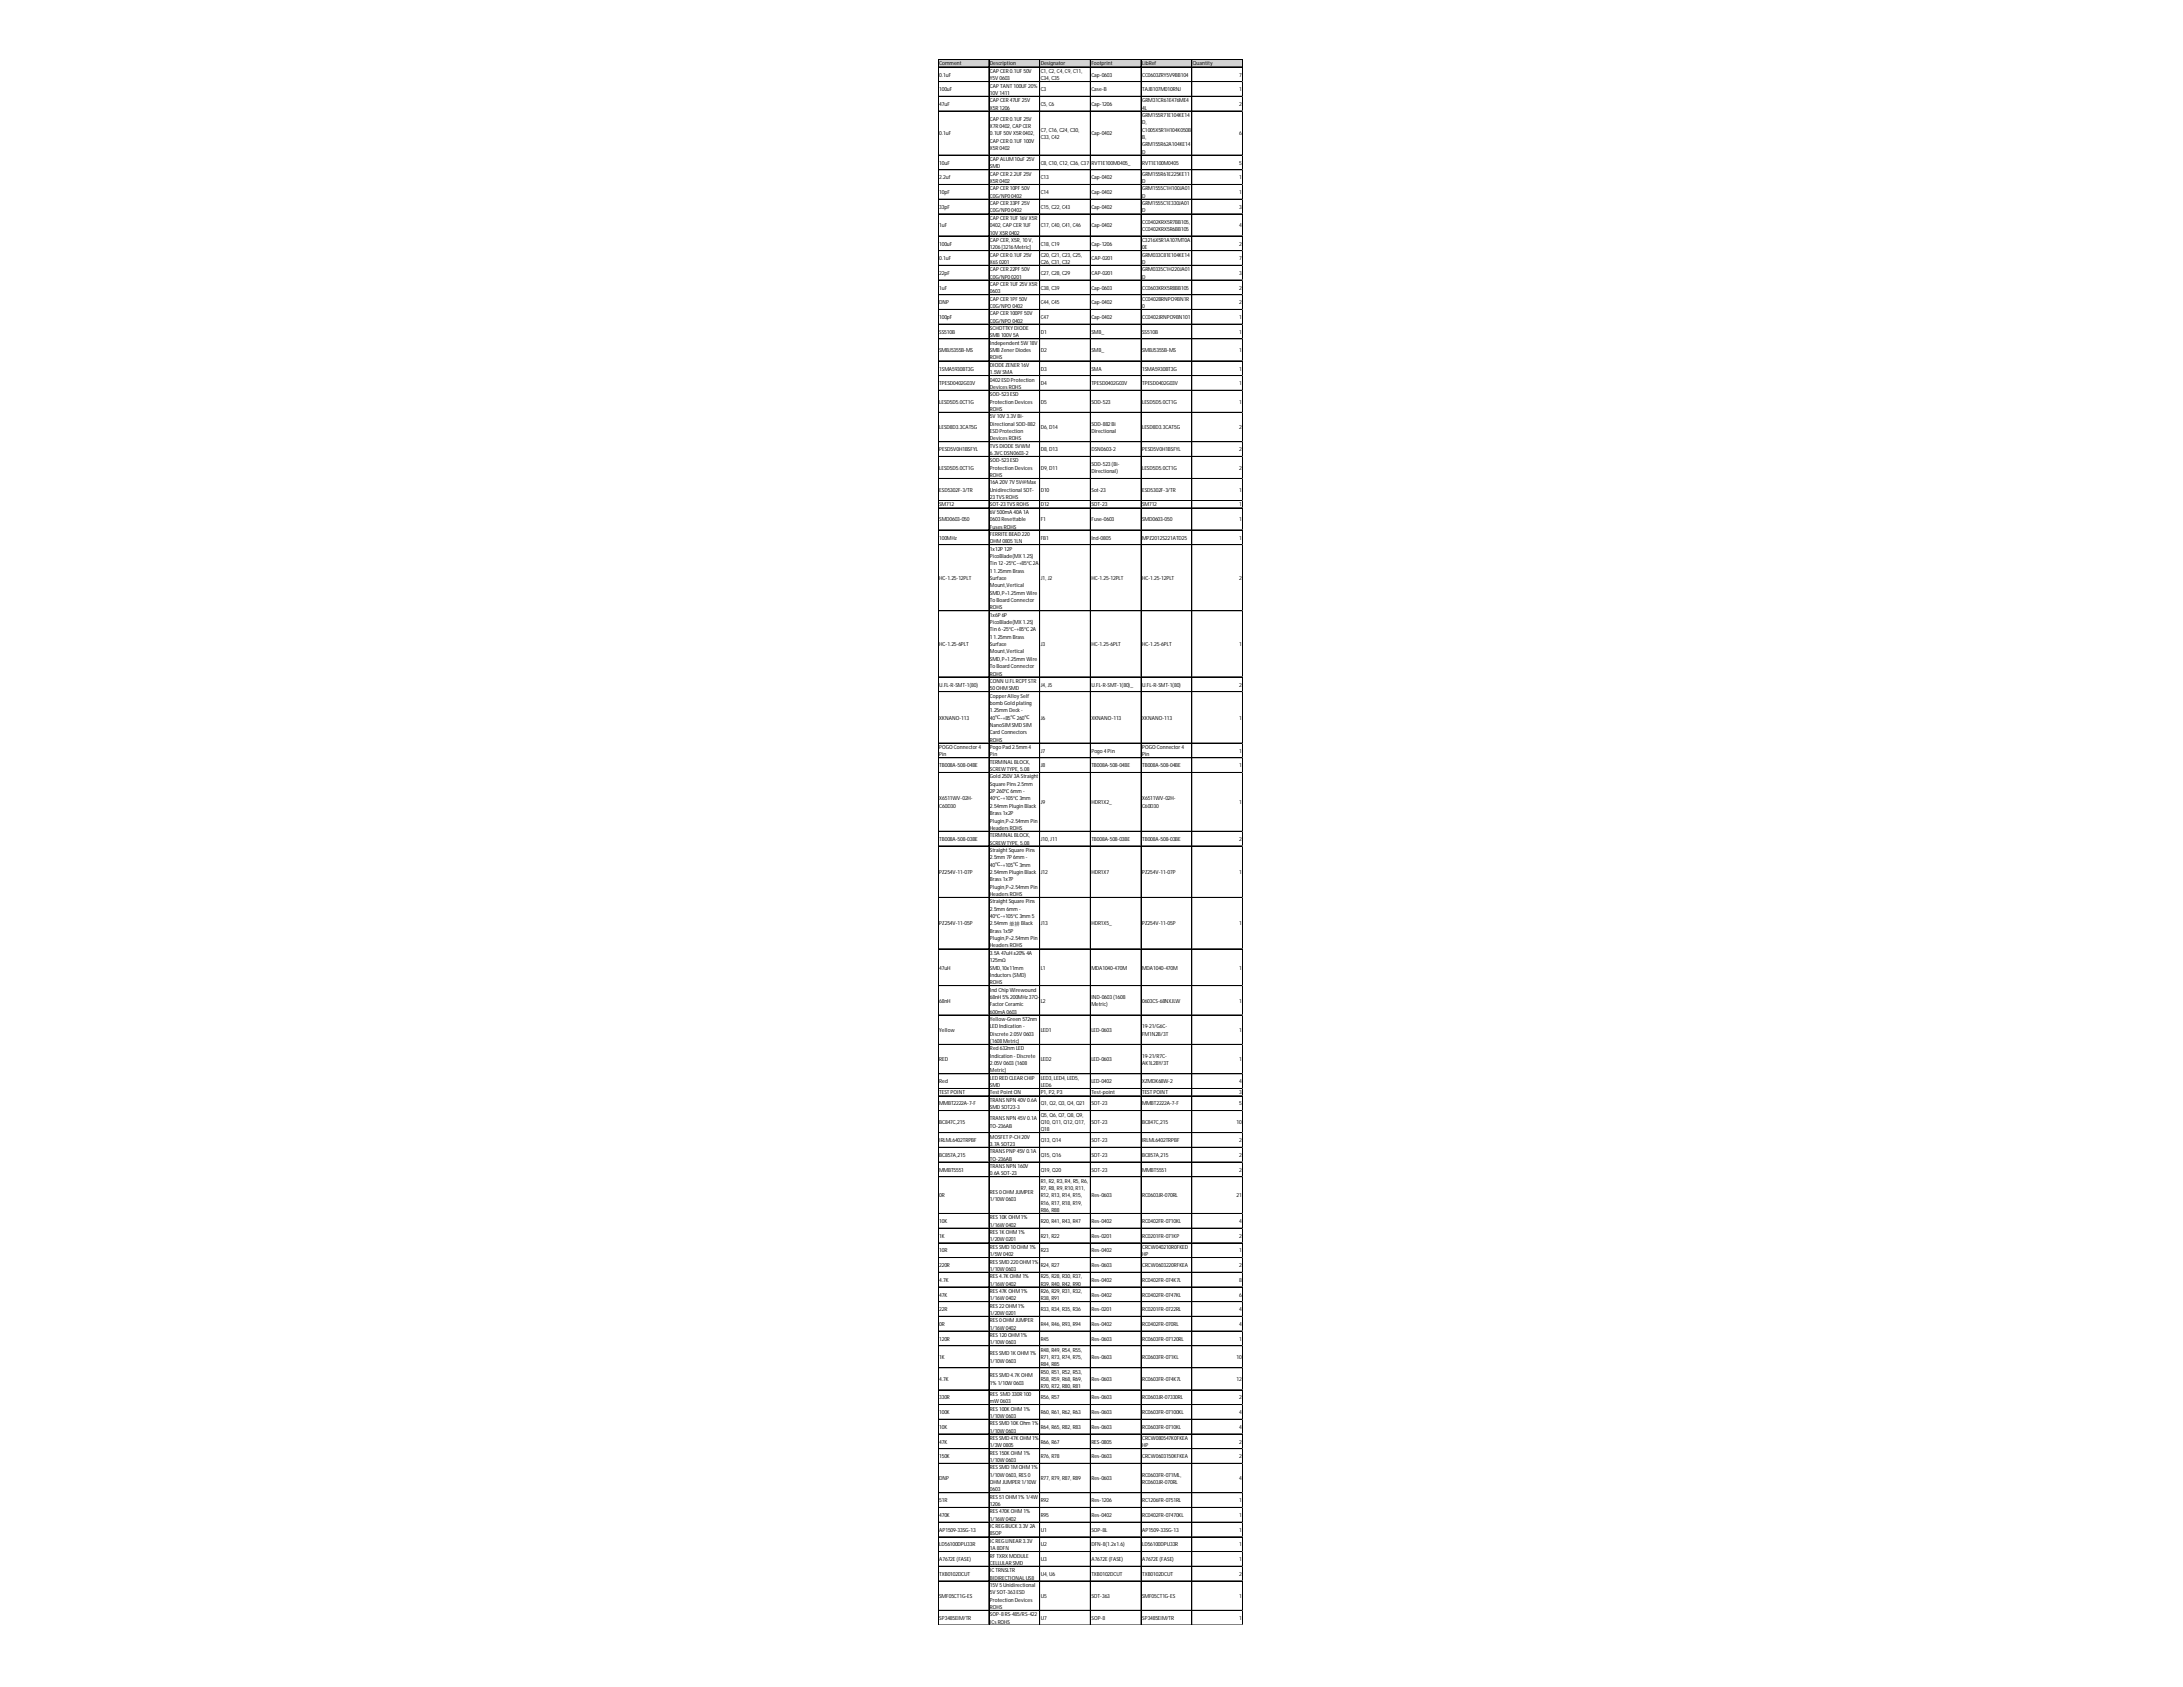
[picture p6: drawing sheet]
<svg xmlns="http://www.w3.org/2000/svg" width="279mm" height="216mm" viewBox="0 0 279 216" stroke-linecap="round" stroke-linejoin="round" font-family="sans-serif">
<defs><g id="words">
<g font-size=".7">
<text x="120.2" y="8.4">Comment</text>
<text x="120.2" y="9.8">0.1uF</text>
<text x="120.2" y="11.7">100uF</text>
<text x="126.7" y="8.4">Description</text>
<text x="126.7" y="9.3">CAP CER0.1UF 50V</text>
<text x="126.7" y="10.3">Y5V 0603</text>
<text x="126.7" y="11.2">CAP TANT100UF 20%</text>
<text x="133.2" y="8.4">Designator</text>
<text x="133.2" y="9.3">C1, C2, C4, C9, C11,</text>
<text x="133.2" y="10.3">C34, C35</text>
<text x="133.2" y="11.7">C3</text>
<text x="139.7" y="8.4">Footprint</text>
<text x="139.7" y="9.8">Cap-0603</text>
<text x="139.7" y="11.7">Case-B</text>
<text x="146.2" y="8.4">LibRef</text>
<text x="146.2" y="9.8">CC0603ZRY5V9BB104</text>
<text x="146.2" y="11.7">TAJB107M010RNJ</text>
<text x="152.7" y="8.4">Quantity</text>
<text x="158.6" y="9.8">7</text>
<text x="158.6" y="11.7">1</text>
<text x="120.2" y="13.6">47uF</text>
<text x="120.2" y="17.3">0.1uF</text>
<text x="126.7" y="12.1">10V 1411</text>
<text x="126.7" y="13.1">CAP CER47UF 25V</text>
<text x="126.7" y="14">X5R1206</text>
<text x="126.7" y="15.4">CAP CER0.1UF 25V</text>
<text x="126.7" y="16.4">X7R0402, CAP CER</text>
<text x="126.7" y="17.3">0.1UF 50V X5R0402,</text>
<text x="133.2" y="13.6">C5, C6</text>
<text x="133.2" y="16.8">C7, C16, C24, C30,</text>
<text x="133.2" y="17.8">C33, C42</text>
<text x="139.7" y="13.6">Cap-1206</text>
<text x="139.7" y="17.3">Cap-0402</text>
<text x="146.2" y="13.1">GRM31CR61E476ME4</text>
<text x="146.2" y="14">4L</text>
<text x="146.2" y="15">GRM155R71E104KE14</text>
<text x="146.2" y="15.9">D,</text>
<text x="146.2" y="16.8">C1005X5R1H104K050B</text>
<text x="146.2" y="17.8">B,</text>
<text x="158.6" y="13.6">2</text>
<text x="158.6" y="17.3">6</text>
<text x="120.2" y="21.1">10uF</text>
<text x="120.2" y="23">2.2uf</text>
<text x="126.7" y="18.3">CAP CER0.1UF 100V</text>
<text x="126.7" y="19.2">X5R0402</text>
<text x="126.7" y="20.6">CAP ALUM10uF 25V</text>
<text x="126.7" y="21.6">SMD</text>
<text x="126.7" y="22.5">CAP CER2.2UF 25V</text>
<text x="126.7" y="23.4">X5R0402</text>
<text x="133.2" y="21.1">C8, C10, C12, C36, C37</text>
<text x="133.2" y="23">C13</text>
<text x="139.7" y="21.1">RVT1E100M0405_</text>
<text x="139.7" y="23">Cap-0402</text>
<text x="146.2" y="18.7">GRM155R62A104KE14</text>
<text x="146.2" y="19.7">D</text>
<text x="146.2" y="21.1">RVT1E100M0405</text>
<text x="146.2" y="22.5">GRM155R61E225KE11</text>
<text x="146.2" y="23.4">D</text>
<text x="158.6" y="21.1">5</text>
<text x="158.6" y="23">1</text>
<text x="120.2" y="24.8">10pF</text>
<text x="120.2" y="26.7">33pF</text>
<text x="120.2" y="29.1">1uF</text>
<text x="126.7" y="24.4">CAP CER10PF 50V</text>
<text x="126.7" y="25.3">C0G/NP00402</text>
<text x="126.7" y="26.3">CAP CER33PF 25V</text>
<text x="126.7" y="27.2">C0G/NP00402</text>
<text x="126.7" y="28.1">CAP CER1UF 16V X5R</text>
<text x="126.7" y="29.1">0402, CAP CER1UF</text>
<text x="133.2" y="24.8">C14</text>
<text x="133.2" y="26.7">C15, C22, C43</text>
<text x="133.2" y="29.1">C17, C40, C41, C46</text>
<text x="139.7" y="24.8">Cap-0402</text>
<text x="139.7" y="26.7">Cap-0402</text>
<text x="139.7" y="29.1">Cap-0402</text>
<text x="146.2" y="24.4">GRM1555C1H100JA01</text>
<text x="146.2" y="25.3">D</text>
<text x="146.2" y="26.3">GRM1555C1E330JA01</text>
<text x="146.2" y="27.2">D</text>
<text x="146.2" y="28.6">CC0402KRX5R7BB105,</text>
<text x="146.2" y="29.5">CC0402KRX5R6BB105</text>
<text x="158.6" y="24.8">1</text>
<text x="158.6" y="26.7">3</text>
<text x="158.6" y="29.1">4</text>
<text x="120.2" y="31.4">100uF</text>
<text x="120.2" y="33.3">0.1uF</text>
<text x="120.2" y="35.2">22pF</text>
<text x="126.7" y="30">10V X5R0402</text>
<text x="126.7" y="31">CAP CER, X5R, 10V,</text>
<text x="126.7" y="31.9">1206[3216Metric]</text>
<text x="126.7" y="32.8">CAP CER0.1UF 25V</text>
<text x="126.7" y="33.8">X6S0201</text>
<text x="126.7" y="34.7">CAP CER22PF 50V</text>
<text x="126.7" y="35.7">C0G/NP00201</text>
<text x="133.2" y="31.4">C18, C19</text>
<text x="133.2" y="32.8">C20, C21, C23, C25,</text>
<text x="133.2" y="33.8">C26, C31, C32</text>
<text x="133.2" y="35.2">C27, C28, C29</text>
<text x="139.7" y="31.4">Cap-1206</text>
<text x="139.7" y="33.3">CAP-0201</text>
<text x="139.7" y="35.2">CAP-0201</text>
<text x="146.2" y="31">C3216X5R1A107MT0A</text>
<text x="146.2" y="31.9">0E</text>
<text x="146.2" y="32.8">GRM033C81E104KE14</text>
<text x="146.2" y="33.8">D</text>
<text x="146.2" y="34.7">GRM0335C1H220JA01</text>
<text x="146.2" y="35.7">D</text>
<text x="158.6" y="31.4">2</text>
<text x="158.6" y="33.3">7</text>
<text x="158.6" y="35.2">3</text>
<text x="120.2" y="37.1">1uF</text>
<text x="120.2" y="39">DNP</text>
<text x="120.2" y="40.8">100pF</text>
<text x="126.7" y="36.6">CAP CER1UF 25V X5R</text>
<text x="126.7" y="37.5">0603</text>
<text x="126.7" y="38.5">CAP CER1PF 50V</text>
<text x="126.7" y="39.4">C0G/NPO 0402</text>
<text x="126.7" y="40.4">CAP CER100PF 50V</text>
<text x="126.7" y="41.3">C0G/NPO 0402</text>
<text x="133.2" y="37.1">C38, C39</text>
<text x="133.2" y="39">C44, C45</text>
<text x="133.2" y="40.8">C47</text>
<text x="139.7" y="37.1">Cap-0603</text>
<text x="139.7" y="39">Cap-0402</text>
<text x="139.7" y="40.8">Cap-0402</text>
<text x="146.2" y="37.1">CC0603KRX5R8BB105</text>
<text x="146.2" y="38.5">CC0402BRNPO9BN1R</text>
<text x="146.2" y="39.4">0</text>
<text x="146.2" y="40.8">CC0402JRNPO9BN101</text>
<text x="158.6" y="37.1">2</text>
<text x="158.6" y="39">2</text>
<text x="158.6" y="40.8">1</text>
<text x="120.2" y="42.7">SS510B</text>
<text x="120.2" y="45.1">SMBJ5355B-MS</text>
<text x="120.2" y="47.4">1SMA5930BT3G</text>
<text x="126.7" y="42.2">SCHOTTKYDIODE</text>
<text x="126.7" y="43.2">SMB100V 5A</text>
<text x="126.7" y="44.1">Independent 5W18V</text>
<text x="126.7" y="45.1">SMBZenerDiodes</text>
<text x="126.7" y="46">ROHS</text>
<text x="126.7" y="46.9">DIODE ZENER16V</text>
<text x="126.7" y="47.9">1.5WSMA</text>
<text x="133.2" y="42.7">D1</text>
<text x="133.2" y="45.1">D2</text>
<text x="133.2" y="47.4">D3</text>
<text x="139.7" y="42.7">SMB_</text>
<text x="139.7" y="45.1">SMB_</text>
<text x="139.7" y="47.4">SMA</text>
<text x="146.2" y="42.7">SS510B</text>
<text x="146.2" y="45.1">SMBJ5355B-MS</text>
<text x="146.2" y="47.4">1SMA5930BT3G</text>
<text x="158.6" y="42.7">1</text>
<text x="158.6" y="45.1">1</text>
<text x="158.6" y="47.4">1</text>
<text x="120.2" y="49.3">TPESD0402G03V</text>
<text x="120.2" y="51.7">LESD5D5.0CT1G</text>
<text x="126.7" y="48.8">0402ESD Protection</text>
<text x="126.7" y="49.8">DevicesROHS</text>
<text x="126.7" y="50.7">SOD-523ESD</text>
<text x="126.7" y="51.7">Protection Devices</text>
<text x="126.7" y="52.6">ROHS</text>
<text x="126.7" y="53.5">5V 10V 3.3V Bi-</text>
<text x="133.2" y="49.3">D4</text>
<text x="133.2" y="51.7">D5</text>
<text x="139.7" y="49.3">TPESD0402G03V</text>
<text x="139.7" y="51.7">SOD-523</text>
<text x="146.2" y="49.3">TPESD0402G03V</text>
<text x="146.2" y="51.7">LESD5D5.0CT1G</text>
<text x="158.6" y="49.3">1</text>
<text x="158.6" y="51.7">1</text>
<text x="120.2" y="54.9">LESD8D3.3CAT5G</text>
<text x="120.2" y="57.8">PESD5V0H1BSFYL</text>
<text x="126.7" y="54.5">Directional SOD-882</text>
<text x="126.7" y="55.4">ESD Protection</text>
<text x="126.7" y="56.4">DevicesROHS</text>
<text x="126.7" y="57.3">TVSDIODE 5VWM</text>
<text x="126.7" y="58.2">6.3VCDSN0603-2</text>
<text x="126.7" y="59.2">SOD-523ESD</text>
<text x="133.2" y="54.9">D6, D14</text>
<text x="133.2" y="57.8">D8, D13</text>
<text x="139.7" y="54.5">SOD-882Bi</text>
<text x="139.7" y="55.4">Directional</text>
<text x="139.7" y="57.8">DSN0603-2</text>
<text x="139.7" y="59.6">SOD-523(Bi-</text>
<text x="146.2" y="54.9">LESD8D3.3CAT5G</text>
<text x="146.2" y="57.8">PESD5V0H1BSFYL</text>
<text x="158.6" y="54.9">2</text>
<text x="158.6" y="57.8">2</text>
<text x="120.2" y="60.1">LESD5D5.0CT1G</text>
<text x="120.2" y="62.9">ESD5302F-3/TR</text>
<text x="120.2" y="64.8">SM712</text>
<text x="126.7" y="60.1">Protection Devices</text>
<text x="126.7" y="61.1">ROHS</text>
<text x="126.7" y="62">16A 20V 7V 5V@Max</text>
<text x="126.7" y="62.9">Unidirectional SOT-</text>
<text x="126.7" y="63.9">23TVSROHS</text>
<text x="126.7" y="64.8">SOT-23TVSROHS</text>
<text x="126.7" y="65.8">6V 500mA 40A 1A</text>
<text x="133.2" y="60.1">D9, D11</text>
<text x="133.2" y="62.9">D10</text>
<text x="133.2" y="64.8">D12</text>
<text x="139.7" y="60.6">Directional)</text>
<text x="139.7" y="62.9">Sot-23</text>
<text x="139.7" y="64.8">SOT-23</text>
<text x="146.2" y="60.1">LESD5D5.0CT1G</text>
<text x="146.2" y="62.9">ESD5302F-3/TR</text>
<text x="146.2" y="64.8">SM712</text>
<text x="158.6" y="60.1">2</text>
<text x="158.6" y="62.9">1</text>
<text x="158.6" y="64.8">1</text>
<text x="120.2" y="66.7">SMD0603-050</text>
<text x="120.2" y="69.1">100MHz</text>
<text x="126.7" y="66.7">0603Resettable</text>
<text x="126.7" y="67.6">FusesROHS</text>
<text x="126.7" y="68.6">FERRITE BEAD 220</text>
<text x="126.7" y="69.5">OHM08051LN</text>
<text x="126.7" y="70.5">1x12P 12P</text>
<text x="126.7" y="71.4">PicoBlade(MX 1.25)</text>
<text x="133.2" y="66.7">F1</text>
<text x="133.2" y="69.1">FB1</text>
<text x="139.7" y="66.7">Fuse-0603</text>
<text x="139.7" y="69.1">Ind-0805</text>
<text x="146.2" y="66.7">SMD0603-050</text>
<text x="146.2" y="69.1">MPZ2012S221ATD25</text>
<text x="158.6" y="66.7">1</text>
<text x="158.6" y="69.1">1</text>
<text x="120.2" y="74.2">HC-1.25-12PLT</text>
<text x="126.7" y="72.3">Tin 12-25℃~+85℃ 2A</text>
<text x="126.7" y="73.3">11.25mm Brass</text>
<text x="126.7" y="74.2">Surface</text>
<text x="126.7" y="75.2">Mount,Vertical</text>
<text x="126.7" y="76.1">SMD,P=1.25mm Wire</text>
<text x="126.7" y="77">To Board Connector</text>
<text x="126.7" y="78">ROHS</text>
<text x="133.2" y="74.2">J1, J2</text>
<text x="139.7" y="74.2">HC-1.25-12PLT</text>
<text x="146.2" y="74.2">HC-1.25-12PLT</text>
<text x="158.6" y="74.2">2</text>
<text x="120.2" y="82.7">HC-1.25-6PLT</text>
<text x="126.7" y="78.9">1x6P 6P</text>
<text x="126.7" y="79.9">PicoBlade(MX 1.25)</text>
<text x="126.7" y="80.8">Tin 6-25℃~+85℃ 2A</text>
<text x="126.7" y="81.8">11.25mm Brass</text>
<text x="126.7" y="82.7">Surface</text>
<text x="126.7" y="83.6">Mount,Vertical</text>
<text x="133.2" y="82.7">J3</text>
<text x="139.7" y="82.7">HC-1.25-6PLT</text>
<text x="146.2" y="82.7">HC-1.25-6PLT</text>
<text x="158.6" y="82.7">1</text>
<text x="120.2" y="87.9">U.FL-R-SMT-1(80)</text>
<text x="126.7" y="84.6">SMD,P=1.25mm Wire</text>
<text x="126.7" y="85.5">To Board Connector</text>
<text x="126.7" y="86.5">ROHS</text>
<text x="126.7" y="87.4">CONN U.FLRCPTSTR</text>
<text x="126.7" y="88.3">50OHMSMD</text>
<text x="126.7" y="89.3">CopperAlloy Self</text>
<text x="133.2" y="87.9">J4, J5</text>
<text x="139.7" y="87.9">U.FL-R-SMT-1(80)_</text>
<text x="146.2" y="87.9">U.FL-R-SMT-1(80)</text>
<text x="158.6" y="87.9">2</text>
<text x="120.2" y="92.1">XKNANO-113</text>
<text x="120.2" y="95.9">POGO Connector4</text>
<text x="126.7" y="90.2">bomb Gold plating</text>
<text x="126.7" y="91.2">1.25mm Deck -</text>
<text x="126.7" y="92.1">40℃~+85℃ 260℃</text>
<text x="126.7" y="93">NanoSIMSMD SIM</text>
<text x="126.7" y="94">Card Connectors</text>
<text x="126.7" y="94.9">ROHS</text>
<text x="126.7" y="95.9">Pogo Pad 2.5mm 4</text>
<text x="133.2" y="92.1">J6</text>
<text x="139.7" y="92.1">XKNANO-113</text>
<text x="146.2" y="92.1">XKNANO-113</text>
<text x="146.2" y="95.9">POGO Connector4</text>
<text x="158.6" y="92.1">1</text>
<text x="120.2" y="96.8">Pin</text>
<text x="120.2" y="98.2">TB008A-508-04BE</text>
<text x="126.7" y="96.8">Pin</text>
<text x="126.7" y="97.7">TERMINALBLOCK,</text>
<text x="126.7" y="98.7">SCREWTYPE, 5.08</text>
<text x="126.7" y="99.6">Gold 250V 3A Straight</text>
<text x="126.7" y="100.6">Square Pins2.5mm</text>
<text x="126.7" y="101.5">2P 260℃ 6mm -</text>
<text x="133.2" y="96.3">J7</text>
<text x="133.2" y="98.2">J8</text>
<text x="139.7" y="96.3">Pogo 4Pin</text>
<text x="139.7" y="98.2">TB008A-508-04BE</text>
<text x="146.2" y="96.8">Pin</text>
<text x="146.2" y="98.2">TB008A-508-04BE</text>
<text x="158.6" y="96.3">1</text>
<text x="158.6" y="98.2">1</text>
<text x="120.2" y="102.4">X6511WV-02H-</text>
<text x="120.2" y="103.4">C60D30</text>
<text x="120.2" y="107.6">TB008A-508-03BE</text>
<text x="126.7" y="102.4">40℃~+105℃ 3mm</text>
<text x="126.7" y="103.4">2.54mm Plugin Black</text>
<text x="126.7" y="104.3">Brass1x2P</text>
<text x="126.7" y="105.3">Plugin,P=2.54mm Pin</text>
<text x="126.7" y="106.2">HeadersROHS</text>
<text x="126.7" y="107.1">TERMINALBLOCK,</text>
<text x="133.2" y="102.9">J9</text>
<text x="133.2" y="107.6">J10, J11</text>
<text x="139.7" y="102.9">HDR1X2_</text>
<text x="139.7" y="107.6">TB008A-508-03BE</text>
<text x="146.2" y="102.4">X6511WV-02H-</text>
<text x="146.2" y="103.4">C60D30</text>
<text x="146.2" y="107.6">TB008A-508-03BE</text>
<text x="158.6" y="102.9">1</text>
<text x="158.6" y="107.6">2</text>
<text x="120.2" y="111.9">PZ254V-11-07P</text>
<text x="126.7" y="108.1">SCREWTYPE, 5.08</text>
<text x="126.7" y="109">Straight Square Pins</text>
<text x="126.7" y="110">2.5mm 7P 6mm -</text>
<text x="126.7" y="110.9">40℃~+105℃ 3mm</text>
<text x="126.7" y="111.9">2.54mm Plugin Black</text>
<text x="126.7" y="112.8">Brass1x7P</text>
<text x="126.7" y="113.7">Plugin,P=2.54mm Pin</text>
<text x="133.2" y="111.9">J12</text>
<text x="139.7" y="111.9">HDR1X7</text>
<text x="146.2" y="111.9">PZ254V-11-07P</text>
<text x="158.6" y="111.9">1</text>
<text x="120.2" y="118.4">PZ254V-11-05P</text>
<text x="126.7" y="114.7">HeadersROHS</text>
<text x="126.7" y="115.6">Straight Square Pins</text>
<text x="126.7" y="116.6">2.5mm 6mm -</text>
<text x="126.7" y="117.5">40℃~+105℃ 3mm 5</text>
<text x="126.7" y="118.4">2.54mm 单排 Black</text>
<text x="126.7" y="119.4">Brass1x5P</text>
<text x="133.2" y="118.4">J13</text>
<text x="139.7" y="118.4">HDR1X5_</text>
<text x="146.2" y="118.4">PZ254V-11-05P</text>
<text x="158.6" y="118.4">1</text>
<text x="120.2" y="124.1">47uH</text>
<text x="126.7" y="120.3">Plugin,P=2.54mm Pin</text>
<text x="126.7" y="121.3">HeadersROHS</text>
<text x="126.7" y="122.2">3.5A 47uH ±20% 4A</text>
<text x="126.7" y="123.1">125mΩ</text>
<text x="126.7" y="124.1">SMD,10x11mm</text>
<text x="126.7" y="125">Inductors(SMD)</text>
<text x="126.7" y="126">ROHS</text>
<text x="133.2" y="124.1">L1</text>
<text x="139.7" y="124.1">MDA1040-470M</text>
<text x="146.2" y="124.1">MDA1040-470M</text>
<text x="158.6" y="124.1">1</text>
<text x="120.2" y="128.3">68nH</text>
<text x="126.7" y="126.9">Ind Chip Wirewound</text>
<text x="126.7" y="127.8">68nH 5% 200MHz 37Q-</text>
<text x="126.7" y="128.8">FactorCeramic</text>
<text x="126.7" y="129.7">600mA 0603</text>
<text x="126.7" y="130.7">Yellow-Green 572nm</text>
<text x="126.7" y="131.6">LED Indication -</text>
<text x="133.2" y="128.3">L2</text>
<text x="139.7" y="127.8">IND-0603(1608</text>
<text x="139.7" y="128.8">Metric)</text>
<text x="146.2" y="128.3">0603CS-68NXJLW</text>
<text x="146.2" y="131.6">19-21/G6C-</text>
<text x="158.6" y="128.3">1</text>
<text x="120.2" y="132.1">Yellow</text>
<text x="120.2" y="135.8">RED</text>
<text x="126.7" y="132.5">Discrete 2.05V 0603</text>
<text x="126.7" y="133.5">(1608Metric)</text>
<text x="126.7" y="134.4">Red 632nm LED</text>
<text x="126.7" y="135.4">Indication - Discrete</text>
<text x="126.7" y="136.3">2.05V 0603(1608</text>
<text x="126.7" y="137.2">Metric)</text>
<text x="133.2" y="132.1">LED1</text>
<text x="133.2" y="135.8">LED2</text>
<text x="139.7" y="132.1">LED-0603</text>
<text x="139.7" y="135.8">LED-0603</text>
<text x="146.2" y="132.5">FM1N2B/3T</text>
<text x="146.2" y="135.4">19-21/R7C-</text>
<text x="146.2" y="136.3">AK1L2BY/3T</text>
<text x="158.6" y="132.1">1</text>
<text x="158.6" y="135.8">1</text>
<text x="120.2" y="138.7">Red</text>
<text x="120.2" y="140.1">TEST POINT</text>
<text x="120.2" y="141.5">MMBT2222A-7-F</text>
<text x="120.2" y="143.8">BC847C,215</text>
<text x="126.7" y="138.2">LED RED CLEARCHIP</text>
<text x="126.7" y="139.1">SMD</text>
<text x="126.7" y="140.1">Test Point ON</text>
<text x="126.7" y="141">TRANSNPN 40V 0.6A</text>
<text x="126.7" y="142">SMD SOT23-3</text>
<text x="126.7" y="143.4">TRANSNPN 45V 0.1A</text>
<text x="133.2" y="138.2">LED3, LED4, LED5,</text>
<text x="133.2" y="139.1">LED6</text>
<text x="133.2" y="140.1">P1, P2, P3</text>
<text x="133.2" y="141.5">Q1, Q2, Q3, Q4, Q21</text>
<text x="133.2" y="142.9">Q5, Q6, Q7, Q8, Q9,</text>
<text x="133.2" y="143.8">Q10, Q11, Q12, Q17,</text>
<text x="139.7" y="138.7">LED-0402</text>
<text x="139.7" y="140.1">Test-point</text>
<text x="139.7" y="141.5">SOT-23</text>
<text x="139.7" y="143.8">SOT-23</text>
<text x="146.2" y="138.7">XZMDK68W-2</text>
<text x="146.2" y="140.1">TEST POINT</text>
<text x="146.2" y="141.5">MMBT2222A-7-F</text>
<text x="146.2" y="143.8">BC847C,215</text>
<text x="158.3" y="143.8">10</text>
<text x="158.6" y="138.7">4</text>
<text x="158.6" y="140.1">3</text>
<text x="158.6" y="141.5">5</text>
<text x="120.2" y="146.2">IRLML6402TRPBF</text>
<text x="120.2" y="148.1">BC857A,215</text>
<text x="120.2" y="149.9">MMBT5551</text>
<text x="126.7" y="144.3">TO-236AB</text>
<text x="126.7" y="145.7">MOSFETP-CH 20V</text>
<text x="126.7" y="146.7">3.7A SOT23</text>
<text x="126.7" y="147.6">TRANSPNP 45V 0.1A</text>
<text x="126.7" y="148.5">TO-236AB</text>
<text x="126.7" y="149.5">TRANSNPN 160V</text>
<text x="133.2" y="144.8">Q18</text>
<text x="133.2" y="146.2">Q13, Q14</text>
<text x="133.2" y="148.1">Q15, Q16</text>
<text x="133.2" y="149.9">Q19, Q20</text>
<text x="139.7" y="146.2">SOT-23</text>
<text x="139.7" y="148.1">SOT-23</text>
<text x="139.7" y="149.9">SOT-23</text>
<text x="146.2" y="146.2">IRLML6402TRPBF</text>
<text x="146.2" y="148.1">BC857A,215</text>
<text x="146.2" y="149.9">MMBT5551</text>
<text x="158.6" y="146.2">2</text>
<text x="158.6" y="148.1">2</text>
<text x="158.6" y="149.9">2</text>
<text x="120.2" y="153.2">0R</text>
<text x="126.7" y="150.4">0.6A SOT-23</text>
<text x="126.7" y="152.8">RES0OHMJUMPER</text>
<text x="126.7" y="153.7">1/10W0603</text>
<text x="133.2" y="151.4">R1, R2, R3, R4, R5, R6,</text>
<text x="133.2" y="152.3">R7, R8, R9, R10, R11,</text>
<text x="133.2" y="153.2">R12, R13, R14, R15,</text>
<text x="133.2" y="154.2">R16, R17, R18, R19,</text>
<text x="133.2" y="155.1">R86, R88</text>
<text x="139.7" y="153.2">Res-0603</text>
<text x="146.2" y="153.2">RC0603JR-070RL</text>
<text x="158.3" y="153.2">21</text>
<text x="120.2" y="156.5">10K</text>
<text x="120.2" y="158.4">1K</text>
<text x="120.2" y="160.3">10R</text>
<text x="126.7" y="156.1">RES10K OHM1%</text>
<text x="126.7" y="157">1/16W0402</text>
<text x="126.7" y="157.9">RES1K OHM1%</text>
<text x="126.7" y="158.9">1/20W0201</text>
<text x="126.7" y="159.8">RESSMD 10OHM1%</text>
<text x="126.7" y="160.8">1/5W0402</text>
<text x="126.7" y="161.7">RESSMD 220OHM1%</text>
<text x="133.2" y="156.5">R20, R41, R43, R47</text>
<text x="133.2" y="158.4">R21, R22</text>
<text x="133.2" y="160.3">R23</text>
<text x="139.7" y="156.5">Res-0402</text>
<text x="139.7" y="158.4">Res-0201</text>
<text x="139.7" y="160.3">Res-0402</text>
<text x="146.2" y="156.5">RC0402FR-0710KL</text>
<text x="146.2" y="158.4">RC0201FR-071KP</text>
<text x="146.2" y="159.8">CRCW040210R0FKED</text>
<text x="146.2" y="160.8">HP</text>
<text x="158.6" y="156.5">4</text>
<text x="158.6" y="158.4">2</text>
<text x="158.6" y="160.3">1</text>
<text x="120.2" y="162.2">220R</text>
<text x="120.2" y="164.1">4.7K</text>
<text x="120.2" y="165.9">47K</text>
<text x="120.2" y="167.8">22R</text>
<text x="126.7" y="162.6">1/10W0603</text>
<text x="126.7" y="163.6">RES4.7K OHM1%</text>
<text x="126.7" y="164.5">1/16W0402</text>
<text x="126.7" y="165.5">RES47K OHM1%</text>
<text x="126.7" y="166.4">1/16W0402</text>
<text x="126.7" y="167.3">RES22OHM1%</text>
<text x="133.2" y="162.2">R24, R27</text>
<text x="133.2" y="163.6">R25, R28, R30, R37,</text>
<text x="133.2" y="164.5">R39, R40, R42, R90</text>
<text x="133.2" y="165.5">R26, R29, R31, R32,</text>
<text x="133.2" y="166.4">R38, R91</text>
<text x="133.2" y="167.8">R33, R34, R35, R36</text>
<text x="139.7" y="162.2">Res-0603</text>
<text x="139.7" y="164.1">Res-0402</text>
<text x="139.7" y="165.9">Res-0402</text>
<text x="139.7" y="167.8">Res-0201</text>
<text x="146.2" y="162.2">CRCW0603220RFKEA</text>
<text x="146.2" y="164.1">RC0402FR-074K7L</text>
<text x="146.2" y="165.9">RC0402FR-0747KL</text>
<text x="146.2" y="167.8">RC0201FR-0722RL</text>
<text x="158.6" y="162.2">2</text>
<text x="158.6" y="164.1">8</text>
<text x="158.6" y="165.9">6</text>
<text x="158.6" y="167.8">4</text>
<text x="120.2" y="169.7">0R</text>
<text x="120.2" y="171.6">120R</text>
<text x="120.2" y="173.9">1K</text>
<text x="126.7" y="168.3">1/20W0201</text>
<text x="126.7" y="169.2">RES0OHMJUMPER</text>
<text x="126.7" y="170.2">1/16W0402</text>
<text x="126.7" y="171.1">RES120OHM1%</text>
<text x="126.7" y="172">1/10W0603</text>
<text x="126.7" y="173.5">RESSMD 1K OHM1%</text>
<text x="133.2" y="169.7">R44, R46, R93, R94</text>
<text x="133.2" y="171.6">R45</text>
<text x="133.2" y="173">R48, R49, R54, R55,</text>
<text x="133.2" y="173.9">R71, R73, R74, R75,</text>
<text x="139.7" y="169.7">Res-0402</text>
<text x="139.7" y="171.6">Res-0603</text>
<text x="139.7" y="173.9">Res-0603</text>
<text x="146.2" y="169.7">RC0402FR-070RL</text>
<text x="146.2" y="171.6">RC0603FR-07120RL</text>
<text x="146.2" y="173.9">RC0603FR-071KL</text>
<text x="158.3" y="173.9">10</text>
<text x="158.6" y="169.7">4</text>
<text x="158.6" y="171.6">1</text>
<text x="120.2" y="176.8">4.7K</text>
<text x="120.2" y="179.1">330R</text>
<text x="126.7" y="174.4">1/10W0603</text>
<text x="126.7" y="176.3">RESSMD 4.7K OHM</text>
<text x="126.7" y="177.2">1% 1/10W0603</text>
<text x="126.7" y="178.6">RES SMD 330R100</text>
<text x="126.7" y="179.6">mW 0603</text>
<text x="133.2" y="174.9">R84, R85</text>
<text x="133.2" y="175.8">R50, R51, R52, R53,</text>
<text x="133.2" y="176.8">R58, R59, R68, R69,</text>
<text x="133.2" y="177.7">R70, R72, R80, R81</text>
<text x="133.2" y="179.1">R56, R57</text>
<text x="139.7" y="176.8">Res-0603</text>
<text x="139.7" y="179.1">Res-0603</text>
<text x="146.2" y="176.8">RC0603FR-074K7L</text>
<text x="146.2" y="179.1">RC0603JR-07330RL</text>
<text x="158.3" y="176.8">12</text>
<text x="158.6" y="179.1">2</text>
<text x="120.2" y="181">100K</text>
<text x="120.2" y="182.9">10K</text>
<text x="120.2" y="184.7">47K</text>
<text x="126.7" y="180.5">RES100K OHM1%</text>
<text x="126.7" y="181.5">1/10W0603</text>
<text x="126.7" y="182.4">RESSMD 10K Ohm 1%</text>
<text x="126.7" y="183.3">1/10W0603</text>
<text x="126.7" y="184.3">RESSMD 47K OHM1%</text>
<text x="126.7" y="185.2">1/3W0805</text>
<text x="133.2" y="181">R60, R61, R62, R63</text>
<text x="133.2" y="182.9">R64, R65, R82, R83</text>
<text x="133.2" y="184.7">R66, R67</text>
<text x="139.7" y="181">Res-0603</text>
<text x="139.7" y="182.9">Res-0603</text>
<text x="139.7" y="184.7">RES-0805</text>
<text x="146.2" y="181">RC0603FR-07100KL</text>
<text x="146.2" y="182.9">RC0603FR-0710KL</text>
<text x="146.2" y="184.3">CRCW080547K0FKEA</text>
<text x="146.2" y="185.2">HP</text>
<text x="158.6" y="181">4</text>
<text x="158.6" y="182.9">4</text>
<text x="158.6" y="184.7">2</text>
<text x="120.2" y="186.6">150K</text>
<text x="120.2" y="189.5">DNP</text>
<text x="126.7" y="186.2">RES150K OHM1%</text>
<text x="126.7" y="187.1">1/10W0603</text>
<text x="126.7" y="188">RESSMD 1MOHM1%</text>
<text x="126.7" y="189">1/10W0603, RES0</text>
<text x="126.7" y="189.9">OHMJUMPER1/10W</text>
<text x="126.7" y="190.9">0603</text>
<text x="126.7" y="191.8">RES51OHM1% 1/4W</text>
<text x="133.2" y="186.6">R76, R78</text>
<text x="133.2" y="189.5">R77, R79, R87, R89</text>
<text x="139.7" y="186.6">Res-0603</text>
<text x="139.7" y="189.5">Res-0603</text>
<text x="146.2" y="186.6">CRCW0603150KFKEA</text>
<text x="146.2" y="189">RC0603FR-071ML,</text>
<text x="146.2" y="189.9">RC0603JR-070RL</text>
<text x="158.6" y="186.6">2</text>
<text x="158.6" y="189.5">4</text>
<text x="120.2" y="192.3">51R</text>
<text x="120.2" y="194.2">470K</text>
<text x="120.2" y="196">AP1509-33SG-13</text>
<text x="120.2" y="197.9">LD56100DPU33R</text>
<text x="126.7" y="192.7">1206</text>
<text x="126.7" y="193.7">RES470K OHM1%</text>
<text x="126.7" y="194.6">1/16W0402</text>
<text x="126.7" y="195.6">ICREGBUCK 3.3V 2A</text>
<text x="126.7" y="196.5">8SOP</text>
<text x="126.7" y="197.4">ICREGLINEAR3.3V</text>
<text x="133.2" y="192.3">R92</text>
<text x="133.2" y="194.2">R95</text>
<text x="133.2" y="196">U1</text>
<text x="133.2" y="197.9">U2</text>
<text x="139.7" y="192.3">Res-1206</text>
<text x="139.7" y="194.2">Res-0402</text>
<text x="139.7" y="196">SOP-8L</text>
<text x="139.7" y="197.9">DFN-8(1.2x1.6)</text>
<text x="146.2" y="192.3">RC1206FR-0751RL</text>
<text x="146.2" y="194.2">RC0402FR-07470KL</text>
<text x="146.2" y="196">AP1509-33SG-13</text>
<text x="146.2" y="197.9">LD56100DPU33R</text>
<text x="158.6" y="192.3">1</text>
<text x="158.6" y="194.2">1</text>
<text x="158.6" y="196">1</text>
<text x="158.6" y="197.9">1</text>
<text x="120.2" y="199.8">A7672E (FASE)</text>
<text x="120.2" y="201.7">TXB0102DCUT</text>
<text x="126.7" y="198.4">1A 8DFN</text>
<text x="126.7" y="199.3">RF TXRXMODULE</text>
<text x="126.7" y="200.3">CELLULARSMD</text>
<text x="126.7" y="201.2">ICTRNSLTR</text>
<text x="126.7" y="202.1">BIDIRECTIONALUS8</text>
<text x="126.7" y="203.1">15V 5Unidirectional</text>
<text x="133.2" y="199.8">U3</text>
<text x="133.2" y="201.7">U4, U6</text>
<text x="139.7" y="199.8">A7672E (FASE)</text>
<text x="139.7" y="201.7">TXB0102DCUT</text>
<text x="146.2" y="199.8">A7672E (FASE)</text>
<text x="146.2" y="201.7">TXB0102DCUT</text>
<text x="158.6" y="199.8">1</text>
<text x="158.6" y="201.7">2</text>
<text x="120.2" y="204.5">SMF05CT1G-ES</text>
<text x="120.2" y="207.3">SP3485EIM/TR</text>
<text x="126.7" y="204">5V SOT-363ESD</text>
<text x="126.7" y="205">Protection Devices</text>
<text x="126.7" y="205.9">ROHS</text>
<text x="126.7" y="206.9">SOP-8RS-485/RS-422</text>
<text x="126.7" y="207.8">ICsROHS</text>
<text x="133.2" y="204.5">U5</text>
<text x="133.2" y="207.3">U7</text>
<text x="139.7" y="204.5">SOT-363</text>
<text x="139.7" y="207.3">SOP-8</text>
<text x="146.2" y="204.5">SMF05CT1G-ES</text>
<text x="146.2" y="207.3">SP3485EIM/TR</text>
<text x="158.6" y="204.5">1</text>
<text x="158.6" y="207.3">1</text>
</g>
</g></defs>
<path d="M120.1 7.6h39v1h-39z" fill="#d3d3d3"/>
<g fill="none" stroke="#000" stroke-width=".13">
<path d="M120.1 7.6v200.3M120.1 7.6h39M120.1 8.6h39M120.1 10.4h39M120.1 10.5h39M120.1 12.3h39M120.1 14.2h39M120.1 19.8h39M120.1 19.9h39M126.6 7.7v200.2M133.1 7.7v200.2M139.5 7.7v200.2"/>
<path d="M139.6 7.7v200.2M146 7.7v200.2M146.1 7.7v200.2M152.5 7.7v200.2M152.6 7.7v200.2M159 7.7v200.2M120.1 21.7h39M120.1 23.6h39M120.1 25.5h39M120.1 27.4h39M120.1 30.2h39M120.1 32.1h39"/>
<path d="M120.1 34h39M120.1 35.8h39M120.1 35.9h39M120.1 37.7h39M120.1 39.6h39M120.1 41.5h39M120.1 43.4h39M120.1 46.2h39M120.1 48.1h39M120.1 49.9h39M120.1 50h39M120.1 52.8h39"/>
<path d="M120.1 56.5l39 .1M120.1 58.4h39M120.1 61.2l39 .1M120.1 64.1h39M120.1 65h39M120.1 67.8h39M120.1 69.7h39M120.1 78.2h39M120.1 86.6h39M120.1 86.7h39M120.1 88.5h39M120.1 95.1h39"/>
<path d="M120.1 97h39M120.1 98.9h39M120.1 106.4h39M120.1 108.3h39M120.1 114.8h39M120.1 114.9h39M120.1 121.4h39M120.1 121.5h39M120.1 126.1h39M120.1 126.2h39M120.1 129.9h39M120.1 133.7h39"/>
<path d="M120.1 137.4h39M120.1 139.3h39M120.1 140.2h39M120.1 140.3h39M120.1 142.1h39M120.1 144.9h39M120.1 145h39M120.1 146.8h39M120.1 146.9h39M120.1 148.7h39M120.1 150.6h39M120.1 155.3h39"/>
<path d="M120.1 157.2h39M120.1 159.1h39M120.1 160.9l39 .1M120.1 162.8h39M120.1 164.7h39M120.1 166.6h39M120.1 168.5h39M120.1 170.3l39 .1M120.1 172.2h39M120.1 175l39 .1M120.1 177.9h39M120.1 179.7l39 .1"/>
<path d="M120.1 181.6h39M120.1 181.7h39M120.1 183.5h39M120.1 185.4h39M120.1 187.3h39M120.1 191h39M120.1 191.1h39M120.1 192.9h39M120.1 194.8h39M120.1 196.7h39M120.1 198.6h39M120.1 200.4h39"/>
<path d="M120.1 200.5h39M120.1 202.3h39M120.1 206.1h39"/>
</g>
<path d="M159.1 10.4h.1" fill="none" stroke="#d4d4d4" stroke-width=".13"/>
<path d="M159.1 10.4v.1z" fill="#d4d4d4"/>
<path d="M159.1 12.3h.1" fill="none" stroke="#d4d4d4" stroke-width=".13"/>
<path d="M159.1 12.3v.1z" fill="#d4d4d4"/>
<path d="M159.1 14.2h.1" fill="none" stroke="#d4d4d4" stroke-width=".13"/>
<path d="M159.1 19.8h.1" fill="none" stroke="#d4d4d4" stroke-width=".13"/>
<path d="M159.1 19.8v.1z" fill="#d4d4d4"/>
<path d="M159.1 21.7h.1" fill="none" stroke="#d4d4d4" stroke-width=".13"/>
<path d="M159.1 21.7v.1z" fill="#d4d4d4"/>
<path d="M159.1 23.6h.1" fill="none" stroke="#d4d4d4" stroke-width=".13"/>
<path d="M159.1 23.6v.1z" fill="#d4d4d4"/>
<path d="M159.1 25.5h.1" fill="none" stroke="#d4d4d4" stroke-width=".13"/>
<path d="M159.1 27.4h.1" fill="none" stroke="#d4d4d4" stroke-width=".13"/>
<path d="M159.1 30.2h.1" fill="none" stroke="#d4d4d4" stroke-width=".13"/>
<path d="M159.1 32.1h.1" fill="none" stroke="#d4d4d4" stroke-width=".13"/>
<path d="M159.1 34h.1" fill="none" stroke="#d4d4d4" stroke-width=".13"/>
<path d="M159.1 35.8h.1" fill="none" stroke="#d4d4d4" stroke-width=".13"/>
<path d="M159.1 35.8v.1z" fill="#d4d4d4"/>
<path d="M159.1 37.7h.1" fill="none" stroke="#d4d4d4" stroke-width=".13"/>
<path d="M159.1 37.7v.1z" fill="#d4d4d4"/>
<path d="M159.1 39.6h.1" fill="none" stroke="#d4d4d4" stroke-width=".13"/>
<path d="M159.1 41.5h.1" fill="none" stroke="#d4d4d4" stroke-width=".13"/>
<path d="M159.1 43.4h.1" fill="none" stroke="#d4d4d4" stroke-width=".13"/>
<path d="M159.1 46.2h.1" fill="none" stroke="#d4d4d4" stroke-width=".13"/>
<path d="M159.1 48.1h.1" fill="none" stroke="#d4d4d4" stroke-width=".13"/>
<path d="M159.1 49.9h.1" fill="none" stroke="#d4d4d4" stroke-width=".13"/>
<path d="M159.1 49.9v.1z" fill="#d4d4d4"/>
<path d="M159.1 52.8h.1" fill="none" stroke="#d4d4d4" stroke-width=".13"/>
<path d="M159.1 56.5h.1" fill="none" stroke="#d4d4d4" stroke-width=".13"/>
<path d="M159.1 56.5v.1z" fill="#d4d4d4"/>
<path d="M159.1 58.4h.1" fill="none" stroke="#d4d4d4" stroke-width=".13"/>
<path d="M159.1 58.4v.1z" fill="#d4d4d4"/>
<path d="M159.1 61.2h.1" fill="none" stroke="#d4d4d4" stroke-width=".13"/>
<path d="M159.1 61.2v.1z" fill="#d4d4d4"/>
<path d="M159.1 64.1h.1" fill="none" stroke="#d4d4d4" stroke-width=".13"/>
<path d="M159.1 65h.1" fill="none" stroke="#d4d4d4" stroke-width=".13"/>
<path d="M159.1 67.8h.1" fill="none" stroke="#d4d4d4" stroke-width=".13"/>
<path d="M159.1 67.8v.1z" fill="#d4d4d4"/>
<path d="M159.1 69.7h.1" fill="none" stroke="#d4d4d4" stroke-width=".13"/>
<path d="M159.1 78.2h.1" fill="none" stroke="#d4d4d4" stroke-width=".13"/>
<path d="M159.1 86.6h.1" fill="none" stroke="#d4d4d4" stroke-width=".13"/>
<path d="M159.1 86.6v.1z" fill="#d4d4d4"/>
<path d="M159.1 88.5h.1" fill="none" stroke="#d4d4d4" stroke-width=".13"/>
<path d="M159.1 88.5v.1z" fill="#d4d4d4"/>
<path d="M159.1 95.1h.1" fill="none" stroke="#d4d4d4" stroke-width=".13"/>
<path d="M159.1 97h.1" fill="none" stroke="#d4d4d4" stroke-width=".13"/>
<path d="M159.1 98.9h.1" fill="none" stroke="#d4d4d4" stroke-width=".13"/>
<path d="M159.1 106.4h.1" fill="none" stroke="#d4d4d4" stroke-width=".13"/>
<path d="M159.1 108.3h.1" fill="none" stroke="#d4d4d4" stroke-width=".13"/>
<path d="M159.1 114.8h.1" fill="none" stroke="#d4d4d4" stroke-width=".13"/>
<path d="M159.1 114.8v.1z" fill="#d4d4d4"/>
<path d="M159.1 121.4h.1" fill="none" stroke="#d4d4d4" stroke-width=".13"/>
<path d="M159.1 121.4v.1z" fill="#d4d4d4"/>
<path d="M159.1 126.1h.1" fill="none" stroke="#d4d4d4" stroke-width=".13"/>
<path d="M159.1 126.1v.1z" fill="#d4d4d4"/>
<path d="M159.1 129.9h.1" fill="none" stroke="#d4d4d4" stroke-width=".13"/>
<path d="M159.1 133.7h.1" fill="none" stroke="#d4d4d4" stroke-width=".13"/>
<path d="M159.1 137.4h.1" fill="none" stroke="#d4d4d4" stroke-width=".13"/>
<path d="M159.1 137.4v.1z" fill="#d4d4d4"/>
<path d="M159.1 139.3h.1" fill="none" stroke="#d4d4d4" stroke-width=".13"/>
<path d="M159.1 139.3v.1z" fill="#d4d4d4"/>
<path d="M159.1 140.2h.1" fill="none" stroke="#d4d4d4" stroke-width=".13"/>
<path d="M159.1 140.2v.1z" fill="#d4d4d4"/>
<path d="M159.1 142.1h.1" fill="none" stroke="#d4d4d4" stroke-width=".13"/>
<path d="M159.1 142.1v.1z" fill="#d4d4d4"/>
<path d="M159.1 144.9h.1" fill="none" stroke="#d4d4d4" stroke-width=".13"/>
<path d="M159.1 144.9v.1z" fill="#d4d4d4"/>
<path d="M159.1 146.8h.1" fill="none" stroke="#d4d4d4" stroke-width=".13"/>
<path d="M159.1 146.8v.1z" fill="#d4d4d4"/>
<path d="M159.1 148.7h.1" fill="none" stroke="#d4d4d4" stroke-width=".13"/>
<path d="M159.1 148.7v.1z" fill="#d4d4d4"/>
<path d="M159.1 150.6h.1" fill="none" stroke="#d4d4d4" stroke-width=".13"/>
<path d="M159.1 155.3h.1" fill="none" stroke="#d4d4d4" stroke-width=".13"/>
<path d="M159.1 157.2h.1" fill="none" stroke="#d4d4d4" stroke-width=".13"/>
<path d="M159.1 159.1h.1" fill="none" stroke="#d4d4d4" stroke-width=".13"/>
<path d="M159.1 160.9h.1" fill="none" stroke="#d4d4d4" stroke-width=".13"/>
<path d="M159.1 160.9v.1z" fill="#d4d4d4"/>
<path d="M159.1 162.8h.1" fill="none" stroke="#d4d4d4" stroke-width=".13"/>
<path d="M159.1 162.8v.1z" fill="#d4d4d4"/>
<path d="M159.1 164.7h.1" fill="none" stroke="#d4d4d4" stroke-width=".13"/>
<path d="M159.1 166.6h.1" fill="none" stroke="#d4d4d4" stroke-width=".13"/>
<path d="M159.1 168.5h.1" fill="none" stroke="#d4d4d4" stroke-width=".13"/>
<path d="M159.1 170.3h.1" fill="none" stroke="#d4d4d4" stroke-width=".13"/>
<path d="M159.1 170.3v.1z" fill="#d4d4d4"/>
<path d="M159.1 172.2h.1" fill="none" stroke="#d4d4d4" stroke-width=".13"/>
<path d="M159.1 172.2v.1z" fill="#d4d4d4"/>
<path d="M159.1 175h.1" fill="none" stroke="#d4d4d4" stroke-width=".13"/>
<path d="M159.1 175v.1z" fill="#d4d4d4"/>
<path d="M159.1 177.9h.1" fill="none" stroke="#d4d4d4" stroke-width=".13"/>
<path d="M159.1 179.7h.1" fill="none" stroke="#d4d4d4" stroke-width=".13"/>
<path d="M159.1 179.7v.1z" fill="#d4d4d4"/>
<path d="M159.1 181.6h.1" fill="none" stroke="#d4d4d4" stroke-width=".13"/>
<path d="M159.1 181.6v.1z" fill="#d4d4d4"/>
<path d="M159.1 183.5h.1" fill="none" stroke="#d4d4d4" stroke-width=".13"/>
<path d="M159.1 183.5v.1z" fill="#d4d4d4"/>
<path d="M159.1 185.4h.1" fill="none" stroke="#d4d4d4" stroke-width=".13"/>
<path d="M159.1 187.3h.1" fill="none" stroke="#d4d4d4" stroke-width=".13"/>
<path d="M159.1 191h.1" fill="none" stroke="#d4d4d4" stroke-width=".13"/>
<path d="M159.1 191v.1z" fill="#d4d4d4"/>
<path d="M159.1 192.9h.1" fill="none" stroke="#d4d4d4" stroke-width=".13"/>
<path d="M159.1 192.9v.1z" fill="#d4d4d4"/>
<path d="M159.1 194.8h.1" fill="none" stroke="#d4d4d4" stroke-width=".13"/>
<path d="M159.1 196.7h.1" fill="none" stroke="#d4d4d4" stroke-width=".13"/>
<path d="M159.1 198.6h.1" fill="none" stroke="#d4d4d4" stroke-width=".13"/>
<path d="M159.1 200.4h.1" fill="none" stroke="#d4d4d4" stroke-width=".13"/>
<path d="M159.1 200.4v.1z" fill="#d4d4d4"/>
<path d="M159.1 202.3h.1" fill="none" stroke="#d4d4d4" stroke-width=".13"/>
<path d="M159.1 202.3v.1z" fill="#d4d4d4"/>
<path d="M159.1 206.1h.1" fill="none" stroke="#d4d4d4" stroke-width=".13"/>
<use href="#words"/>
</svg>
